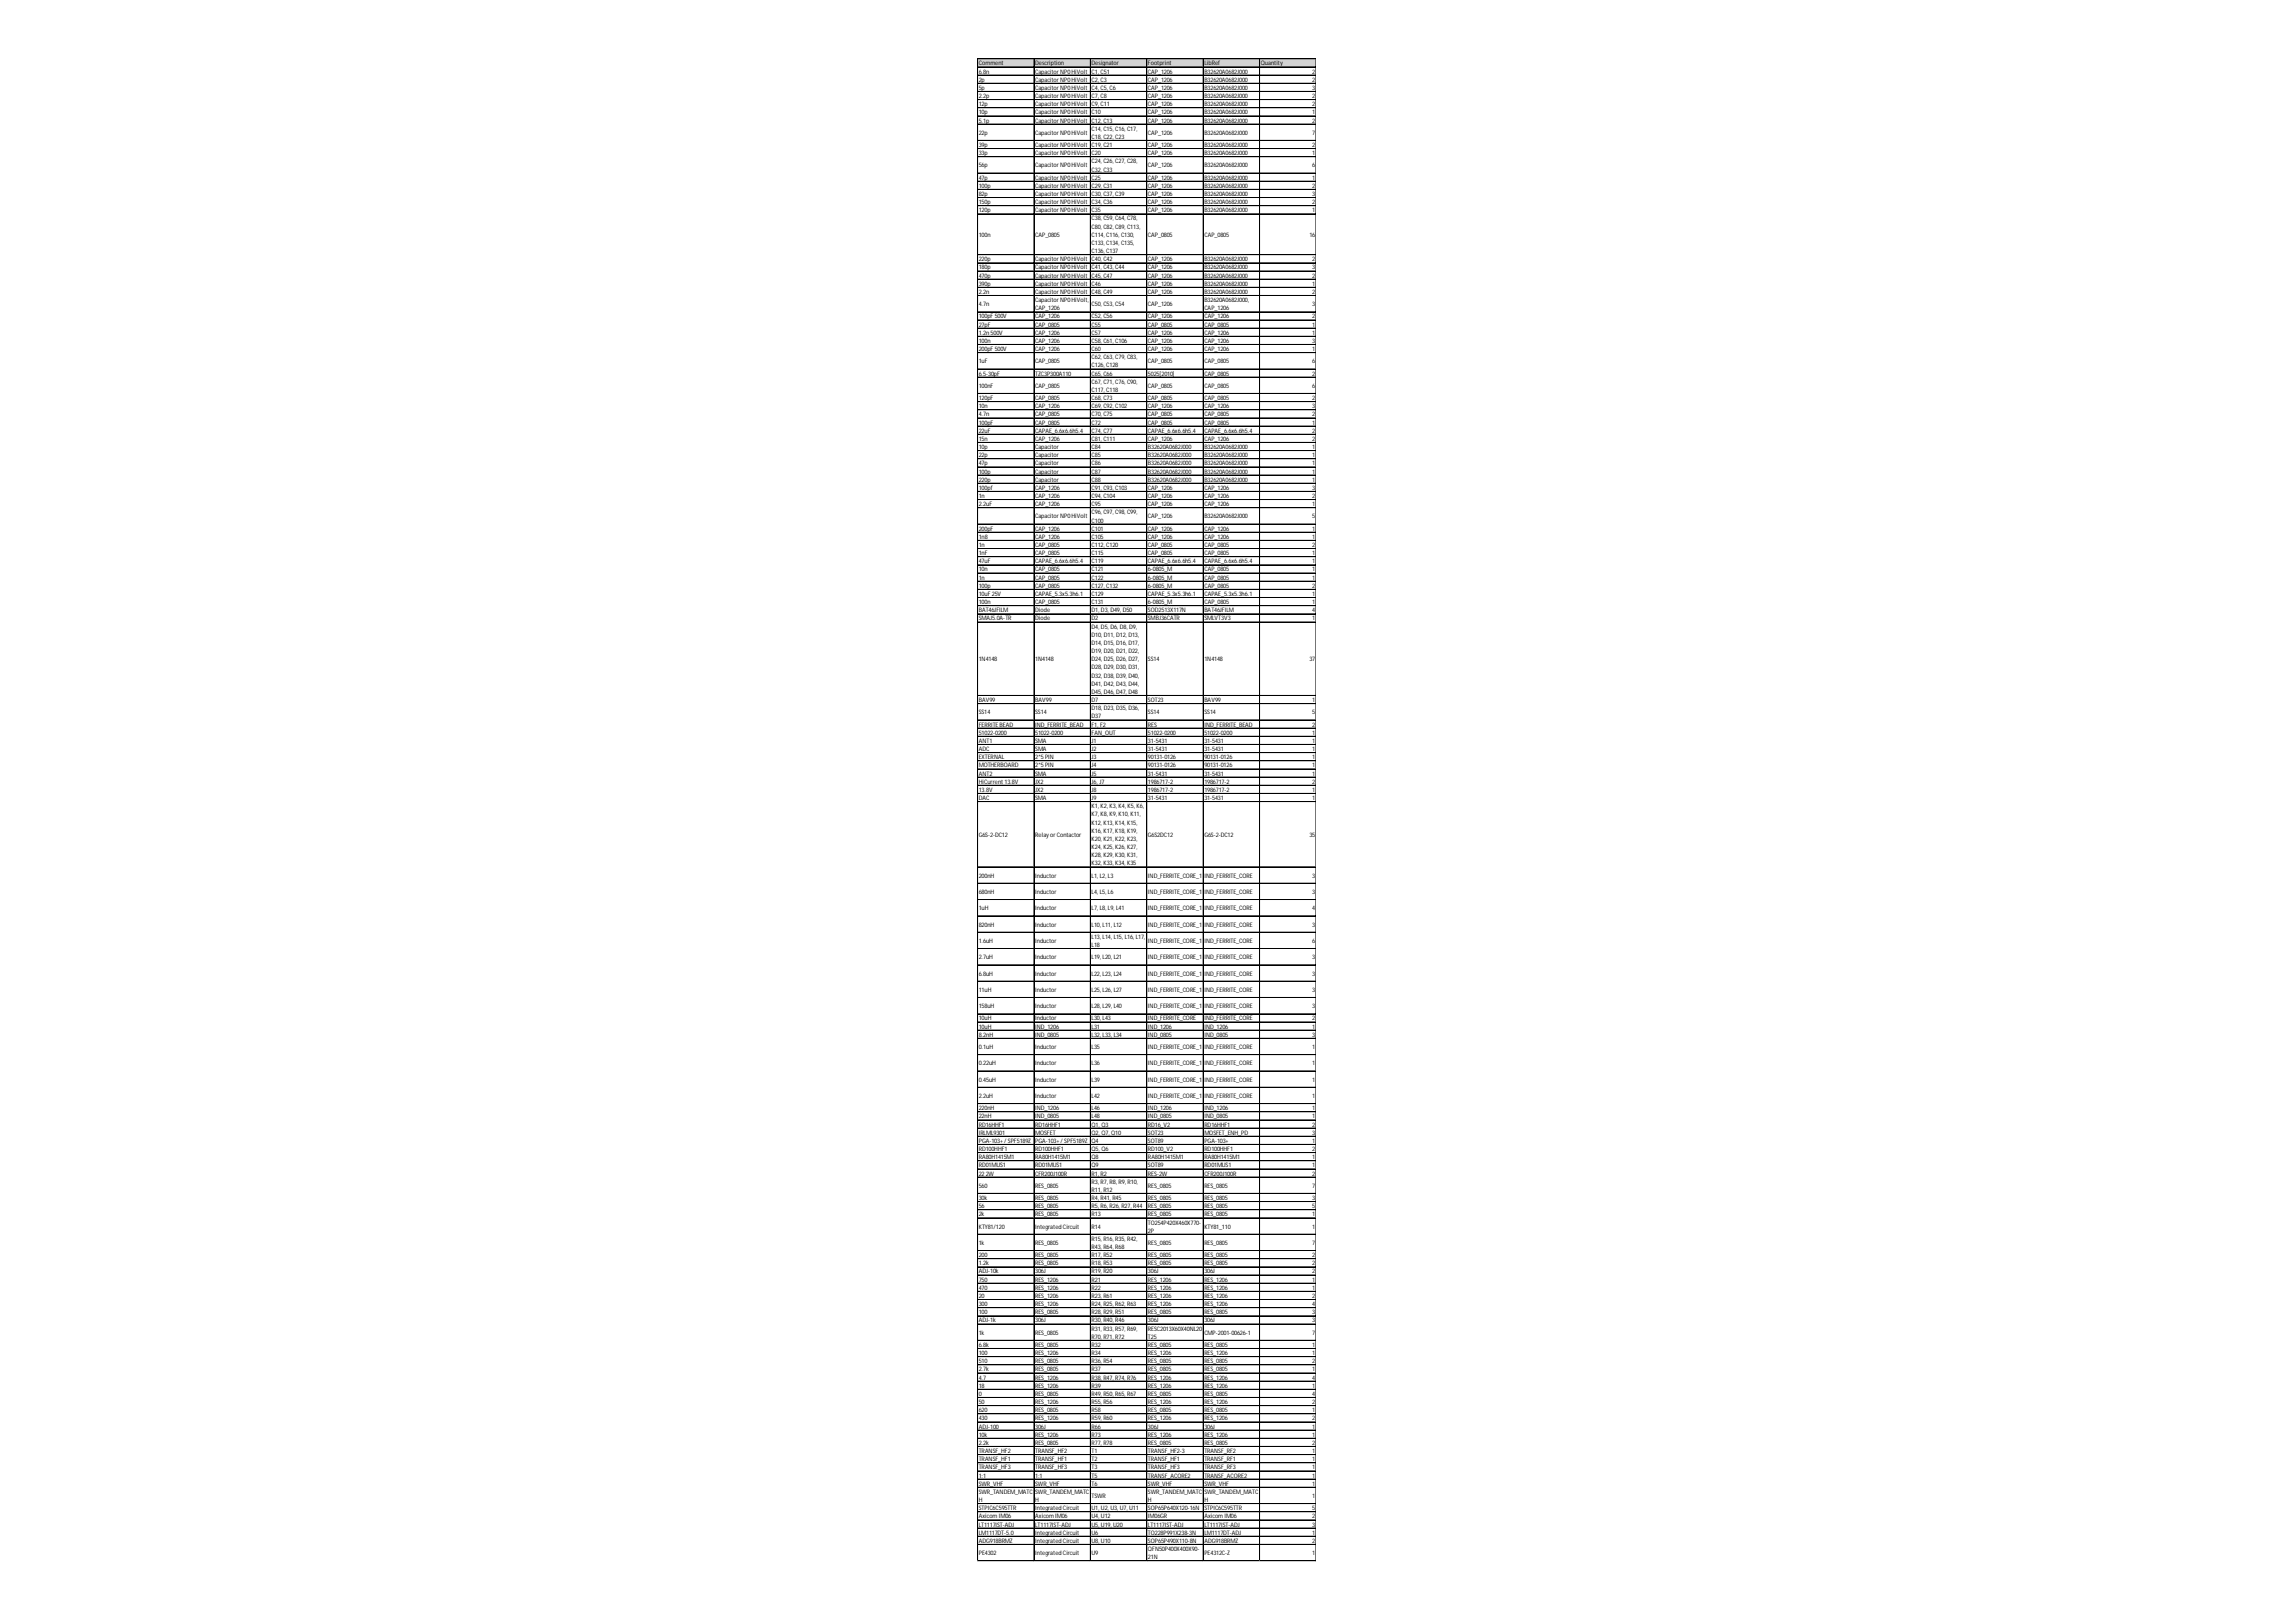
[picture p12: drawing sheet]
<svg xmlns="http://www.w3.org/2000/svg" width="297mm" height="210mm" viewBox="0 0 297 210" stroke-linecap="round" stroke-linejoin="round" font-family="sans-serif">
<defs><g id="words">
<g font-size=".8">
<text x="126.6" y="8.5">Comment</text>
<text x="126.6" y="9.5">6.8n</text>
<text x="126.6" y="10.6">2p</text>
<text x="126.6" y="11.6">5p</text>
<text x="133.9" y="8.5">Description</text>
<text x="133.9" y="9.5">CapacitorNP0HiVolt</text>
<text x="133.9" y="10.6">CapacitorNP0HiVolt</text>
<text x="133.9" y="11.6">CapacitorNP0HiVolt</text>
<text x="141.2" y="8.5">Designator</text>
<text x="141.2" y="9.5">C1, C51</text>
<text x="141.2" y="10.6">C2, C3</text>
<text x="141.2" y="11.6">C4, C5, C6</text>
<text x="148.5" y="8.5">Footprint</text>
<text x="148.5" y="9.5">CAP_1206</text>
<text x="148.5" y="10.6">CAP_1206</text>
<text x="148.5" y="11.6">CAP_1206</text>
<text x="155.8" y="8.5">LibRef</text>
<text x="155.8" y="9.5">B32620A0682J000</text>
<text x="155.8" y="10.6">B32620A0682J000</text>
<text x="155.8" y="11.6">B32620A0682J000</text>
<text x="163.1" y="8.5">Quantity</text>
<text x="169.8" y="9.5">2</text>
<text x="169.8" y="10.6">2</text>
<text x="169.8" y="11.6">3</text>
<text x="126.6" y="12.7">2.2p</text>
<text x="126.6" y="13.7">12p</text>
<text x="126.6" y="14.8">10p</text>
<text x="126.6" y="15.9">5.1p</text>
<text x="126.6" y="17.4">22p</text>
<text x="133.9" y="12.7">CapacitorNP0HiVolt</text>
<text x="133.9" y="13.7">CapacitorNP0HiVolt</text>
<text x="133.9" y="14.8">CapacitorNP0HiVolt</text>
<text x="133.9" y="15.9">CapacitorNP0HiVolt</text>
<text x="133.9" y="17.4">CapacitorNP0HiVolt</text>
<text x="141.2" y="12.7">C7, C8</text>
<text x="141.2" y="13.7">C9, C11</text>
<text x="141.2" y="14.8">C10</text>
<text x="141.2" y="15.9">C12, C13</text>
<text x="141.2" y="16.9">C14, C15, C16, C17,</text>
<text x="141.2" y="18">C18, C22, C23</text>
<text x="148.5" y="12.7">CAP_1206</text>
<text x="148.5" y="13.7">CAP_1206</text>
<text x="148.5" y="14.8">CAP_1206</text>
<text x="148.5" y="15.9">CAP_1206</text>
<text x="148.5" y="17.4">CAP_1206</text>
<text x="155.8" y="12.7">B32620A0682J000</text>
<text x="155.8" y="13.7">B32620A0682J000</text>
<text x="155.8" y="14.8">B32620A0682J000</text>
<text x="155.8" y="15.9">B32620A0682J000</text>
<text x="155.8" y="17.4">B32620A0682J000</text>
<text x="169.8" y="12.7">2</text>
<text x="169.8" y="13.7">2</text>
<text x="169.8" y="14.8">1</text>
<text x="169.8" y="15.9">2</text>
<text x="169.8" y="17.4">7</text>
<text x="126.6" y="19">39p</text>
<text x="126.6" y="20.1">33p</text>
<text x="126.6" y="21.7">56p</text>
<text x="126.6" y="23.3">47p</text>
<text x="133.9" y="19">CapacitorNP0HiVolt</text>
<text x="133.9" y="20.1">CapacitorNP0HiVolt</text>
<text x="133.9" y="21.7">CapacitorNP0HiVolt</text>
<text x="133.9" y="23.3">CapacitorNP0HiVolt</text>
<text x="141.2" y="19">C19, C21</text>
<text x="141.2" y="20.1">C20</text>
<text x="141.2" y="21.1">C24, C26, C27, C28,</text>
<text x="141.2" y="22.2">C32, C33</text>
<text x="141.2" y="23.3">C25</text>
<text x="148.5" y="19">CAP_1206</text>
<text x="148.5" y="20.1">CAP_1206</text>
<text x="148.5" y="21.7">CAP_1206</text>
<text x="148.5" y="23.3">CAP_1206</text>
<text x="155.8" y="19">B32620A0682J000</text>
<text x="155.8" y="20.1">B32620A0682J000</text>
<text x="155.8" y="21.7">B32620A0682J000</text>
<text x="155.8" y="23.3">B32620A0682J000</text>
<text x="169.8" y="19">2</text>
<text x="169.8" y="20.1">1</text>
<text x="169.8" y="21.7">6</text>
<text x="169.8" y="23.3">1</text>
<text x="126.6" y="24.3">100p</text>
<text x="126.6" y="25.4">82p</text>
<text x="126.6" y="26.4">150p</text>
<text x="126.6" y="27.5">120p</text>
<text x="133.9" y="24.3">CapacitorNP0HiVolt</text>
<text x="133.9" y="25.4">CapacitorNP0HiVolt</text>
<text x="133.9" y="26.4">CapacitorNP0HiVolt</text>
<text x="133.9" y="27.5">CapacitorNP0HiVolt</text>
<text x="141.2" y="24.3">C29, C31</text>
<text x="141.2" y="25.4">C30, C37, C39</text>
<text x="141.2" y="26.4">C34, C36</text>
<text x="141.2" y="27.5">C35</text>
<text x="141.2" y="28.5">C38, C59, C64, C78,</text>
<text x="141.2" y="29.6">C80, C82, C89, C113,</text>
<text x="148.5" y="24.3">CAP_1206</text>
<text x="148.5" y="25.4">CAP_1206</text>
<text x="148.5" y="26.4">CAP_1206</text>
<text x="148.5" y="27.5">CAP_1206</text>
<text x="155.8" y="24.3">B32620A0682J000</text>
<text x="155.8" y="25.4">B32620A0682J000</text>
<text x="155.8" y="26.4">B32620A0682J000</text>
<text x="155.8" y="27.5">B32620A0682J000</text>
<text x="169.8" y="24.3">2</text>
<text x="169.8" y="25.4">3</text>
<text x="169.8" y="26.4">2</text>
<text x="169.8" y="27.5">1</text>
<text x="126.6" y="30.6">100n</text>
<text x="126.6" y="33.8">220p</text>
<text x="126.6" y="34.9">180p</text>
<text x="126.6" y="35.9">470p</text>
<text x="133.9" y="30.6">CAP_0805</text>
<text x="133.9" y="33.8">CapacitorNP0HiVolt</text>
<text x="133.9" y="34.9">CapacitorNP0HiVolt</text>
<text x="133.9" y="35.9">CapacitorNP0HiVolt</text>
<text x="141.2" y="30.6">C114, C116, C130,</text>
<text x="141.2" y="31.7">C133, C134, C135,</text>
<text x="141.2" y="32.8">C136, C137</text>
<text x="141.2" y="33.8">C40, C42</text>
<text x="141.2" y="34.9">C41, C43, C44</text>
<text x="141.2" y="35.9">C45, C47</text>
<text x="148.5" y="30.6">CAP_0805</text>
<text x="148.5" y="33.8">CAP_1206</text>
<text x="148.5" y="34.9">CAP_1206</text>
<text x="148.5" y="35.9">CAP_1206</text>
<text x="155.8" y="30.6">CAP_0805</text>
<text x="155.8" y="33.8">B32620A0682J000</text>
<text x="155.8" y="34.9">B32620A0682J000</text>
<text x="155.8" y="35.9">B32620A0682J000</text>
<text x="169.4" y="30.6">16</text>
<text x="169.8" y="33.8">2</text>
<text x="169.8" y="34.9">3</text>
<text x="169.8" y="35.9">2</text>
<text x="126.6" y="37">390p</text>
<text x="126.6" y="38">2.2n</text>
<text x="126.6" y="39.6">4.7n</text>
<text x="126.6" y="41.2">100pF 500V</text>
<text x="133.9" y="37">CapacitorNP0HiVolt</text>
<text x="133.9" y="38">CapacitorNP0HiVolt</text>
<text x="133.9" y="39.1">CapacitorNP0HiVolt,</text>
<text x="133.9" y="40.2">CAP_1206</text>
<text x="133.9" y="41.2">CAP_1206</text>
<text x="141.2" y="37">C46</text>
<text x="141.2" y="38">C48, C49</text>
<text x="141.2" y="39.6">C50, C53, C54</text>
<text x="141.2" y="41.2">C52, C56</text>
<text x="148.5" y="37">CAP_1206</text>
<text x="148.5" y="38">CAP_1206</text>
<text x="148.5" y="39.6">CAP_1206</text>
<text x="148.5" y="41.2">CAP_1206</text>
<text x="155.8" y="37">B32620A0682J000</text>
<text x="155.8" y="38">B32620A0682J000</text>
<text x="155.8" y="39.1">B32620A0682J000,</text>
<text x="155.8" y="40.2">CAP_1206</text>
<text x="155.8" y="41.2">CAP_1206</text>
<text x="169.8" y="37">1</text>
<text x="169.8" y="38">2</text>
<text x="169.8" y="39.6">3</text>
<text x="169.8" y="41.2">2</text>
<text x="126.6" y="42.3">27pF</text>
<text x="126.6" y="43.3">1.2n 500V</text>
<text x="126.6" y="44.4">100n</text>
<text x="126.6" y="45.4">200pF 500V</text>
<text x="126.6" y="47">1uF</text>
<text x="133.9" y="42.3">CAP_0805</text>
<text x="133.9" y="43.3">CAP_1206</text>
<text x="133.9" y="44.4">CAP_1206</text>
<text x="133.9" y="45.4">CAP_1206</text>
<text x="133.9" y="47">CAP_0805</text>
<text x="141.2" y="42.3">C55</text>
<text x="141.2" y="43.3">C57</text>
<text x="141.2" y="44.4">C58, C61, C106</text>
<text x="141.2" y="45.4">C60</text>
<text x="141.2" y="46.5">C62, C63, C79, C83,</text>
<text x="141.2" y="47.5">C126, C128</text>
<text x="148.5" y="42.3">CAP_0805</text>
<text x="148.5" y="43.3">CAP_1206</text>
<text x="148.5" y="44.4">CAP_1206</text>
<text x="148.5" y="45.4">CAP_1206</text>
<text x="148.5" y="47">CAP_0805</text>
<text x="155.8" y="42.3">CAP_0805</text>
<text x="155.8" y="43.3">CAP_1206</text>
<text x="155.8" y="44.4">CAP_1206</text>
<text x="155.8" y="45.4">CAP_1206</text>
<text x="155.8" y="47">CAP_0805</text>
<text x="169.8" y="42.3">1</text>
<text x="169.8" y="43.3">1</text>
<text x="169.8" y="44.4">3</text>
<text x="169.8" y="45.4">1</text>
<text x="169.8" y="47">6</text>
<text x="126.6" y="48.6">6.5-30pF</text>
<text x="126.6" y="50.2">100nF</text>
<text x="126.6" y="51.8">120pF</text>
<text x="126.6" y="52.8">10n</text>
<text x="126.6" y="53.9">4.7n</text>
<text x="133.9" y="48.6">TZC3P300A110</text>
<text x="133.9" y="50.2">CAP_0805</text>
<text x="133.9" y="51.8">CAP_0805</text>
<text x="133.9" y="52.8">CAP_1206</text>
<text x="133.9" y="53.9">CAP_0805</text>
<text x="141.2" y="48.6">C65, C66</text>
<text x="141.2" y="49.7">C67, C71, C76, C90,</text>
<text x="141.2" y="50.7">C117, C118</text>
<text x="141.2" y="51.8">C68, C73</text>
<text x="141.2" y="52.8">C69, C92, C102</text>
<text x="141.2" y="53.9">C70, C75</text>
<text x="148.5" y="48.6">5025[2010]</text>
<text x="148.5" y="50.2">CAP_0805</text>
<text x="148.5" y="51.8">CAP_0805</text>
<text x="148.5" y="52.8">CAP_1206</text>
<text x="148.5" y="53.9">CAP_0805</text>
<text x="155.8" y="48.6">CAP_0805</text>
<text x="155.8" y="50.2">CAP_0805</text>
<text x="155.8" y="51.8">CAP_0805</text>
<text x="155.8" y="52.8">CAP_1206</text>
<text x="155.8" y="53.9">CAP_0805</text>
<text x="169.8" y="48.6">2</text>
<text x="169.8" y="50.2">6</text>
<text x="169.8" y="51.8">2</text>
<text x="169.8" y="52.8">3</text>
<text x="169.8" y="53.9">2</text>
<text x="126.6" y="54.9">100pF</text>
<text x="126.6" y="56">22uF</text>
<text x="126.6" y="57.1">15n</text>
<text x="126.6" y="58.1">10p</text>
<text x="126.6" y="59.2">22p</text>
<text x="133.9" y="54.9">CAP_0805</text>
<text x="133.9" y="56">CAPAE_6.6x6.6h5.4</text>
<text x="133.9" y="57.1">CAP_1206</text>
<text x="133.9" y="58.1">Capacitor</text>
<text x="133.9" y="59.2">Capacitor</text>
<text x="141.2" y="54.9">C72</text>
<text x="141.2" y="56">C74, C77</text>
<text x="141.2" y="57.1">C81, C111</text>
<text x="141.2" y="58.1">C84</text>
<text x="141.2" y="59.2">C85</text>
<text x="148.5" y="54.9">CAP_0805</text>
<text x="148.5" y="56">CAPAE_6.6x6.6h5.4</text>
<text x="148.5" y="57.1">CAP_1206</text>
<text x="148.5" y="58.1">B32620A0682J000</text>
<text x="148.5" y="59.2">B32620A0682J000</text>
<text x="155.8" y="54.9">CAP_0805</text>
<text x="155.8" y="56">CAPAE_6.6x6.6h5.4</text>
<text x="155.8" y="57.1">CAP_1206</text>
<text x="155.8" y="58.1">B32620A0682J000</text>
<text x="155.8" y="59.2">B32620A0682J000</text>
<text x="169.8" y="54.9">1</text>
<text x="169.8" y="56">2</text>
<text x="169.8" y="57.1">2</text>
<text x="169.8" y="58.1">1</text>
<text x="169.8" y="59.2">1</text>
<text x="126.6" y="60.2">47p</text>
<text x="126.6" y="61.3">100p</text>
<text x="126.6" y="62.3">220p</text>
<text x="126.6" y="63.4">100pf</text>
<text x="126.6" y="64.4">1n</text>
<text x="126.6" y="65.5">2.2uF</text>
<text x="133.9" y="60.2">Capacitor</text>
<text x="133.9" y="61.3">Capacitor</text>
<text x="133.9" y="62.3">Capacitor</text>
<text x="133.9" y="63.4">CAP_1206</text>
<text x="133.9" y="64.4">CAP_1206</text>
<text x="133.9" y="65.5">CAP_1206</text>
<text x="141.2" y="60.2">C86</text>
<text x="141.2" y="61.3">C87</text>
<text x="141.2" y="62.3">C88</text>
<text x="141.2" y="63.4">C91, C93, C103</text>
<text x="141.2" y="64.4">C94, C104</text>
<text x="141.2" y="65.5">C95</text>
<text x="148.5" y="60.2">B32620A0682J000</text>
<text x="148.5" y="61.3">B32620A0682J000</text>
<text x="148.5" y="62.3">B32620A0682J000</text>
<text x="148.5" y="63.4">CAP_1206</text>
<text x="148.5" y="64.4">CAP_1206</text>
<text x="148.5" y="65.5">CAP_1206</text>
<text x="155.8" y="60.2">B32620A0682J000</text>
<text x="155.8" y="61.3">B32620A0682J000</text>
<text x="155.8" y="62.3">B32620A0682J000</text>
<text x="155.8" y="63.4">CAP_1206</text>
<text x="155.8" y="64.4">CAP_1206</text>
<text x="155.8" y="65.5">CAP_1206</text>
<text x="169.8" y="60.2">1</text>
<text x="169.8" y="61.3">1</text>
<text x="169.8" y="62.3">1</text>
<text x="169.8" y="63.4">3</text>
<text x="169.8" y="64.4">2</text>
<text x="169.8" y="65.5">1</text>
<text x="126.6" y="68.7">200pF</text>
<text x="126.6" y="69.7">1n8</text>
<text x="126.6" y="70.8">1n</text>
<text x="126.6" y="71.8">1nF</text>
<text x="133.9" y="67.1">CapacitorNP0HiVolt</text>
<text x="133.9" y="68.7">CAP_1206</text>
<text x="133.9" y="69.7">CAP_1206</text>
<text x="133.9" y="70.8">CAP_0805</text>
<text x="133.9" y="71.8">CAP_0805</text>
<text x="141.2" y="66.6">C96, C97, C98, C99,</text>
<text x="141.2" y="67.6">C100</text>
<text x="141.2" y="68.7">C101</text>
<text x="141.2" y="69.7">C105</text>
<text x="141.2" y="70.8">C112, C120</text>
<text x="141.2" y="71.8">C115</text>
<text x="148.5" y="67.1">CAP_1206</text>
<text x="148.5" y="68.7">CAP_1206</text>
<text x="148.5" y="69.7">CAP_1206</text>
<text x="148.5" y="70.8">CAP_0805</text>
<text x="148.5" y="71.8">CAP_0805</text>
<text x="155.8" y="67.1">B32620A0682J000</text>
<text x="155.8" y="68.7">CAP_1206</text>
<text x="155.8" y="69.7">CAP_1206</text>
<text x="155.8" y="70.8">CAP_0805</text>
<text x="155.8" y="71.8">CAP_0805</text>
<text x="169.8" y="67.1">5</text>
<text x="169.8" y="68.7">1</text>
<text x="169.8" y="69.7">1</text>
<text x="169.8" y="70.8">2</text>
<text x="169.8" y="71.8">1</text>
<text x="126.6" y="72.9">47uF</text>
<text x="126.6" y="74">10n</text>
<text x="126.6" y="75">1n</text>
<text x="126.6" y="76.1">100p</text>
<text x="126.6" y="77.1">10uF 25V</text>
<text x="133.9" y="72.9">CAPAE_6.6x6.6h5.4</text>
<text x="133.9" y="74">CAP_0805</text>
<text x="133.9" y="75">CAP_0805</text>
<text x="133.9" y="76.1">CAP_0805</text>
<text x="133.9" y="77.1">CAPAE_5.3x5.3h6.1</text>
<text x="141.2" y="72.9">C119</text>
<text x="141.2" y="74">C121</text>
<text x="141.2" y="75">C122</text>
<text x="141.2" y="76.1">C127, C132</text>
<text x="141.2" y="77.1">C129</text>
<text x="148.5" y="72.9">CAPAE_6.6x6.6h5.4</text>
<text x="148.5" y="74">6-0805_M</text>
<text x="148.5" y="75">6-0805_M</text>
<text x="148.5" y="76.1">6-0805_M</text>
<text x="148.5" y="77.1">CAPAE_5.3x5.3h6.1</text>
<text x="155.8" y="72.9">CAPAE_6.6x6.6h5.4</text>
<text x="155.8" y="74">CAP_0805</text>
<text x="155.8" y="75">CAP_0805</text>
<text x="155.8" y="76.1">CAP_0805</text>
<text x="155.8" y="77.1">CAPAE_5.3x5.3h6.1</text>
<text x="169.8" y="72.9">1</text>
<text x="169.8" y="74">1</text>
<text x="169.8" y="75">1</text>
<text x="169.8" y="76.1">2</text>
<text x="169.8" y="77.1">1</text>
<text x="126.6" y="78.2">100n</text>
<text x="126.6" y="79.2">BAT46JFILM</text>
<text x="126.6" y="80.3">SMAJ5.0A-TR</text>
<text x="133.9" y="78.2">CAP_0805</text>
<text x="133.9" y="79.2">Diode</text>
<text x="133.9" y="80.3">Diode</text>
<text x="141.2" y="78.2">C131</text>
<text x="141.2" y="79.2">D1, D3, D49, D50</text>
<text x="141.2" y="80.3">D2</text>
<text x="141.2" y="81.4">D4, D5, D6, D8, D9,</text>
<text x="141.2" y="82.4">D10, D11, D12, D13,</text>
<text x="141.2" y="83.5">D14, D15, D16, D17,</text>
<text x="148.5" y="78.2">6-0805_M</text>
<text x="148.5" y="79.2">SOD2513X117N</text>
<text x="148.5" y="80.3">SMBJ36CATR</text>
<text x="155.8" y="78.2">CAP_0805</text>
<text x="155.8" y="79.2">BAT46JFILM</text>
<text x="155.8" y="80.3">SMLVT3V3</text>
<text x="169.8" y="78.2">1</text>
<text x="169.8" y="79.2">4</text>
<text x="169.8" y="80.3">1</text>
<text x="126.6" y="85.6">1N4148</text>
<text x="133.9" y="85.6">1N4148</text>
<text x="141.2" y="84.5">D19, D20, D21, D22,</text>
<text x="141.2" y="85.6">D24, D25, D26, D27,</text>
<text x="141.2" y="86.6">D28, D29, D30, D31,</text>
<text x="141.2" y="87.7">D32, D38, D39, D40,</text>
<text x="141.2" y="88.7">D41, D42, D43, D44,</text>
<text x="141.2" y="89.8">D45, D46, D47, D48</text>
<text x="148.5" y="85.6">SS14</text>
<text x="155.8" y="85.6">1N4148</text>
<text x="169.4" y="85.6">37</text>
<text x="126.6" y="90.9">BAV99</text>
<text x="126.6" y="92.4">SS14</text>
<text x="126.6" y="94">FERRITEBEAD</text>
<text x="126.6" y="95.1">51022-0200</text>
<text x="133.9" y="90.9">BAV99</text>
<text x="133.9" y="92.4">SS14</text>
<text x="133.9" y="94">IND_FERRITE_BEAD</text>
<text x="133.9" y="95.1">51022-0200</text>
<text x="141.2" y="90.9">D7</text>
<text x="141.2" y="91.9">D18, D23, D35, D36,</text>
<text x="141.2" y="93">D37</text>
<text x="141.2" y="94">F1, F2</text>
<text x="141.2" y="95.1">FAN_OUT</text>
<text x="148.5" y="90.9">SOT23</text>
<text x="148.5" y="92.4">SS14</text>
<text x="148.5" y="94">RES</text>
<text x="148.5" y="95.1">51022-0200</text>
<text x="155.8" y="90.9">BAV99</text>
<text x="155.8" y="92.4">SS14</text>
<text x="155.8" y="94">IND_FERRITE_BEAD</text>
<text x="155.8" y="95.1">51022-0200</text>
<text x="169.8" y="90.9">1</text>
<text x="169.8" y="92.4">5</text>
<text x="169.8" y="94">2</text>
<text x="169.8" y="95.1">1</text>
<text x="126.6" y="96.1">ANT1</text>
<text x="126.6" y="97.2">ADC</text>
<text x="126.6" y="98.3">EXTERNAL</text>
<text x="126.6" y="99.3">MOTHERBOARD</text>
<text x="126.6" y="100.4">ANT2</text>
<text x="126.6" y="101.4">HiCurrent13.8V</text>
<text x="133.9" y="96.1">SMA</text>
<text x="133.9" y="97.2">SMA</text>
<text x="133.9" y="98.3">2*5PIN</text>
<text x="133.9" y="99.3">2*5PIN</text>
<text x="133.9" y="100.4">SMA</text>
<text x="133.9" y="101.4">JX2</text>
<text x="141.2" y="96.1">J1</text>
<text x="141.2" y="97.2">J2</text>
<text x="141.2" y="98.3">J3</text>
<text x="141.2" y="99.3">J4</text>
<text x="141.2" y="100.4">J5</text>
<text x="141.2" y="101.4">J6, J7</text>
<text x="148.5" y="96.1">31-5431</text>
<text x="148.5" y="97.2">31-5431</text>
<text x="148.5" y="98.3">90131-0126</text>
<text x="148.5" y="99.3">90131-0126</text>
<text x="148.5" y="100.4">31-5431</text>
<text x="148.5" y="101.4">1986717-2</text>
<text x="155.8" y="96.1">31-5431</text>
<text x="155.8" y="97.2">31-5431</text>
<text x="155.8" y="98.3">90131-0126</text>
<text x="155.8" y="99.3">90131-0126</text>
<text x="155.8" y="100.4">31-5431</text>
<text x="155.8" y="101.4">1986717-2</text>
<text x="169.8" y="96.1">1</text>
<text x="169.8" y="97.2">1</text>
<text x="169.8" y="98.3">1</text>
<text x="169.8" y="99.3">1</text>
<text x="169.8" y="100.4">1</text>
<text x="169.8" y="101.4">2</text>
<text x="126.6" y="102.5">13.8V</text>
<text x="126.6" y="103.5">DAC</text>
<text x="133.9" y="102.5">JX2</text>
<text x="133.9" y="103.5">SMA</text>
<text x="141.2" y="102.5">J8</text>
<text x="141.2" y="103.5">J9</text>
<text x="141.2" y="104.6">K1, K2, K3, K4, K5, K6,</text>
<text x="141.2" y="105.6">K7, K8, K9, K10, K11,</text>
<text x="141.2" y="106.7">K12, K13, K14, K15,</text>
<text x="141.2" y="107.8">K16, K17, K18, K19,</text>
<text x="148.5" y="102.5">1986717-2</text>
<text x="148.5" y="103.5">31-5431</text>
<text x="155.8" y="102.5">1986717-2</text>
<text x="155.8" y="103.5">31-5431</text>
<text x="169.8" y="102.5">1</text>
<text x="169.8" y="103.5">1</text>
<text x="126.6" y="108.3">G6S-2-DC12</text>
<text x="126.6" y="113.6">200nH</text>
<text x="133.9" y="108.3">RelayorContactor</text>
<text x="133.9" y="113.6">Inductor</text>
<text x="141.2" y="108.8">K20, K21, K22, K23,</text>
<text x="141.2" y="109.9">K24, K25, K26, K27,</text>
<text x="141.2" y="110.9">K28, K29, K30, K31,</text>
<text x="141.2" y="112">K32, K33, K34, K35</text>
<text x="141.2" y="113.6">L1, L2, L3</text>
<text x="148.5" y="108.3">G6S2DC12</text>
<text x="148.5" y="113.6">IND_FERRITE_CORE_1</text>
<text x="155.8" y="108.3">G6S-2-DC12</text>
<text x="155.8" y="113.6">IND_FERRITE_CORE</text>
<text x="169.4" y="108.3">35</text>
<text x="169.8" y="113.6">3</text>
<text x="126.6" y="115.7">680nH</text>
<text x="126.6" y="117.8">1uH</text>
<text x="126.6" y="119.9">820nH</text>
<text x="133.9" y="115.7">Inductor</text>
<text x="133.9" y="117.8">Inductor</text>
<text x="133.9" y="119.9">Inductor</text>
<text x="141.2" y="115.7">L4, L5, L6</text>
<text x="141.2" y="117.8">L7, L8, L9, L41</text>
<text x="141.2" y="119.9">L10, L11, L12</text>
<text x="148.5" y="115.7">IND_FERRITE_CORE_1</text>
<text x="148.5" y="117.8">IND_FERRITE_CORE_1</text>
<text x="148.5" y="119.9">IND_FERRITE_CORE_1</text>
<text x="155.8" y="115.7">IND_FERRITE_CORE</text>
<text x="155.8" y="117.8">IND_FERRITE_CORE</text>
<text x="155.8" y="119.9">IND_FERRITE_CORE</text>
<text x="169.8" y="115.7">3</text>
<text x="169.8" y="117.8">4</text>
<text x="169.8" y="119.9">3</text>
<text x="126.6" y="122">1.6uH</text>
<text x="126.6" y="124.1">2.7uH</text>
<text x="133.9" y="122">Inductor</text>
<text x="133.9" y="124.1">Inductor</text>
<text x="141.2" y="121.5">L13, L14, L15, L16, L17,</text>
<text x="141.2" y="122.5">L18</text>
<text x="141.2" y="124.1">L19, L20, L21</text>
<text x="148.5" y="122">IND_FERRITE_CORE_1</text>
<text x="148.5" y="124.1">IND_FERRITE_CORE_1</text>
<text x="155.8" y="122">IND_FERRITE_CORE</text>
<text x="155.8" y="124.1">IND_FERRITE_CORE</text>
<text x="169.8" y="122">6</text>
<text x="169.8" y="124.1">3</text>
<text x="126.6" y="126.2">6.8uH</text>
<text x="126.6" y="128.4">11uH</text>
<text x="126.6" y="130.5">158uH</text>
<text x="133.9" y="126.2">Inductor</text>
<text x="133.9" y="128.4">Inductor</text>
<text x="133.9" y="130.5">Inductor</text>
<text x="141.2" y="126.2">L22, L23, L24</text>
<text x="141.2" y="128.4">L25, L26, L27</text>
<text x="141.2" y="130.5">L28, L29, L40</text>
<text x="148.5" y="126.2">IND_FERRITE_CORE_1</text>
<text x="148.5" y="128.4">IND_FERRITE_CORE_1</text>
<text x="148.5" y="130.5">IND_FERRITE_CORE_1</text>
<text x="155.8" y="126.2">IND_FERRITE_CORE</text>
<text x="155.8" y="128.4">IND_FERRITE_CORE</text>
<text x="155.8" y="130.5">IND_FERRITE_CORE</text>
<text x="169.8" y="126.2">3</text>
<text x="169.8" y="128.4">3</text>
<text x="169.8" y="130.5">3</text>
<text x="126.6" y="132.1">10uH</text>
<text x="126.6" y="133.1">10uH</text>
<text x="126.6" y="134.2">8.2nH</text>
<text x="126.6" y="135.8">0.1uH</text>
<text x="126.6" y="137.9">0.22uH</text>
<text x="133.9" y="132.1">Inductor</text>
<text x="133.9" y="133.1">IND_1206</text>
<text x="133.9" y="134.2">IND_0805</text>
<text x="133.9" y="135.8">Inductor</text>
<text x="133.9" y="137.9">Inductor</text>
<text x="141.2" y="132.1">L30, L43</text>
<text x="141.2" y="133.1">L31</text>
<text x="141.2" y="134.2">L32, L33, L34</text>
<text x="141.2" y="135.8">L35</text>
<text x="141.2" y="137.9">L36</text>
<text x="148.5" y="132.1">IND_FERRITE_CORE</text>
<text x="148.5" y="133.1">IND_1206</text>
<text x="148.5" y="134.2">IND_0805</text>
<text x="148.5" y="135.8">IND_FERRITE_CORE_1</text>
<text x="148.5" y="137.9">IND_FERRITE_CORE_1</text>
<text x="155.8" y="132.1">IND_FERRITE_CORE</text>
<text x="155.8" y="133.1">IND_1206</text>
<text x="155.8" y="134.2">IND_0805</text>
<text x="155.8" y="135.8">IND_FERRITE_CORE</text>
<text x="155.8" y="137.9">IND_FERRITE_CORE</text>
<text x="169.8" y="132.1">2</text>
<text x="169.8" y="133.1">1</text>
<text x="169.8" y="134.2">3</text>
<text x="169.8" y="135.8">1</text>
<text x="169.8" y="137.9">1</text>
<text x="126.6" y="140">0.45uH</text>
<text x="126.6" y="142.1">2.2uH</text>
<text x="126.6" y="143.7">220nH</text>
<text x="133.9" y="140">Inductor</text>
<text x="133.9" y="142.1">Inductor</text>
<text x="133.9" y="143.7">IND_1206</text>
<text x="141.2" y="140">L39</text>
<text x="141.2" y="142.1">L42</text>
<text x="141.2" y="143.7">L46</text>
<text x="148.5" y="140">IND_FERRITE_CORE_1</text>
<text x="148.5" y="142.1">IND_FERRITE_CORE_1</text>
<text x="148.5" y="143.7">IND_1206</text>
<text x="155.8" y="140">IND_FERRITE_CORE</text>
<text x="155.8" y="142.1">IND_FERRITE_CORE</text>
<text x="155.8" y="143.7">IND_1206</text>
<text x="169.8" y="140">1</text>
<text x="169.8" y="142.1">1</text>
<text x="169.8" y="143.7">1</text>
<text x="126.6" y="144.7">22nH</text>
<text x="126.6" y="145.8">RD16HHF1</text>
<text x="126.6" y="146.8">IRLML9301</text>
<text x="126.6" y="147.9">PGA-103+/SPF5189Z</text>
<text x="126.6" y="149">RD100HHF1</text>
<text x="133.9" y="144.7">IND_0805</text>
<text x="133.9" y="145.8">RD16HHF1</text>
<text x="133.9" y="146.8">MOSFET</text>
<text x="133.9" y="147.9">PGA-103+/SPF5189Z</text>
<text x="133.9" y="149">RD100HHF1</text>
<text x="141.2" y="144.7">L48</text>
<text x="141.2" y="145.8">Q1, Q3</text>
<text x="141.2" y="146.8">Q2, Q7, Q10</text>
<text x="141.2" y="147.9">Q4</text>
<text x="141.2" y="149">Q5, Q6</text>
<text x="148.5" y="144.7">IND_0805</text>
<text x="148.5" y="145.8">RD16_V2</text>
<text x="148.5" y="146.8">SOT23</text>
<text x="148.5" y="147.9">SOT89</text>
<text x="148.5" y="149">RD100_V2</text>
<text x="155.8" y="144.7">IND_0805</text>
<text x="155.8" y="145.8">RD16HHF1</text>
<text x="155.8" y="146.8">MOSFET_ENH_PD</text>
<text x="155.8" y="147.9">PGA-103+</text>
<text x="155.8" y="149">RD100HHF1</text>
<text x="169.8" y="144.7">1</text>
<text x="169.8" y="145.8">2</text>
<text x="169.8" y="146.8">3</text>
<text x="169.8" y="147.9">1</text>
<text x="169.8" y="149">2</text>
<text x="126.6" y="150">RA80H1415M1</text>
<text x="126.6" y="151.1">RD01MUS1</text>
<text x="126.6" y="152.1">222W</text>
<text x="126.6" y="153.7">560</text>
<text x="126.6" y="155.3">30k</text>
<text x="133.9" y="150">RA80H1415M1</text>
<text x="133.9" y="151.1">RD01MUS1</text>
<text x="133.9" y="152.1">CFR200J100R</text>
<text x="133.9" y="153.7">RES_0805</text>
<text x="133.9" y="155.3">RES_0805</text>
<text x="141.2" y="150">Q8</text>
<text x="141.2" y="151.1">Q9</text>
<text x="141.2" y="152.1">R1, R2</text>
<text x="141.2" y="153.2">R3, R7, R8, R9, R10,</text>
<text x="141.2" y="154.2">R11, R12</text>
<text x="141.2" y="155.3">R4, R41, R45</text>
<text x="148.5" y="150">RA80H1415M1</text>
<text x="148.5" y="151.1">SOT89</text>
<text x="148.5" y="152.1">RES-2W</text>
<text x="148.5" y="153.7">RES_0805</text>
<text x="148.5" y="155.3">RES_0805</text>
<text x="155.8" y="150">RA80H1415M1</text>
<text x="155.8" y="151.1">RD01MUS1</text>
<text x="155.8" y="152.1">CFR200J100R</text>
<text x="155.8" y="153.7">RES_0805</text>
<text x="155.8" y="155.3">RES_0805</text>
<text x="169.8" y="150">1</text>
<text x="169.8" y="151.1">1</text>
<text x="169.8" y="152.1">2</text>
<text x="169.8" y="153.7">7</text>
<text x="169.8" y="155.3">3</text>
<text x="126.6" y="156.4">56</text>
<text x="126.6" y="157.4">2k</text>
<text x="126.6" y="159">KTY81/120</text>
<text x="126.6" y="161.1">1k</text>
<text x="133.9" y="156.4">RES_0805</text>
<text x="133.9" y="157.4">RES_0805</text>
<text x="133.9" y="159">Integrated Circuit</text>
<text x="133.9" y="161.1">RES_0805</text>
<text x="141.2" y="156.4">R5, R6, R26, R27, R44</text>
<text x="141.2" y="157.4">R13</text>
<text x="141.2" y="159">R14</text>
<text x="141.2" y="160.6">R15, R16, R35, R42,</text>
<text x="141.2" y="161.6">R43, R64, R68</text>
<text x="148.5" y="156.4">RES_0805</text>
<text x="148.5" y="157.4">RES_0805</text>
<text x="148.5" y="158.5">TO254P420X460X770-</text>
<text x="148.5" y="159.5">2P</text>
<text x="148.5" y="161.1">RES_0805</text>
<text x="155.8" y="156.4">RES_0805</text>
<text x="155.8" y="157.4">RES_0805</text>
<text x="155.8" y="159">KTY81_110</text>
<text x="155.8" y="161.1">RES_0805</text>
<text x="169.8" y="156.4">5</text>
<text x="169.8" y="157.4">1</text>
<text x="169.8" y="159">1</text>
<text x="169.8" y="161.1">7</text>
<text x="126.6" y="162.7">200</text>
<text x="126.6" y="163.7">1.2k</text>
<text x="126.6" y="164.8">ADJ-10k</text>
<text x="126.6" y="165.9">750</text>
<text x="126.6" y="166.9">470</text>
<text x="126.6" y="168">20</text>
<text x="133.9" y="162.7">RES_0805</text>
<text x="133.9" y="163.7">RES_0805</text>
<text x="133.9" y="164.8">306J</text>
<text x="133.9" y="165.9">RES_1206</text>
<text x="133.9" y="166.9">RES_1206</text>
<text x="133.9" y="168">RES_1206</text>
<text x="141.2" y="162.7">R17, R52</text>
<text x="141.2" y="163.7">R18, R53</text>
<text x="141.2" y="164.8">R19, R20</text>
<text x="141.2" y="165.9">R21</text>
<text x="141.2" y="166.9">R22</text>
<text x="141.2" y="168">R23, R61</text>
<text x="148.5" y="162.7">RES_0805</text>
<text x="148.5" y="163.7">RES_0805</text>
<text x="148.5" y="164.8">306J</text>
<text x="148.5" y="165.9">RES_1206</text>
<text x="148.5" y="166.9">RES_1206</text>
<text x="148.5" y="168">RES_1206</text>
<text x="155.8" y="162.7">RES_0805</text>
<text x="155.8" y="163.7">RES_0805</text>
<text x="155.8" y="164.8">306J</text>
<text x="155.8" y="165.9">RES_1206</text>
<text x="155.8" y="166.9">RES_1206</text>
<text x="155.8" y="168">RES_1206</text>
<text x="169.8" y="162.7">2</text>
<text x="169.8" y="163.7">2</text>
<text x="169.8" y="164.8">2</text>
<text x="169.8" y="165.9">1</text>
<text x="169.8" y="166.9">1</text>
<text x="169.8" y="168">2</text>
<text x="126.6" y="169">300</text>
<text x="126.6" y="170.1">100</text>
<text x="126.6" y="171.1">ADJ-1k</text>
<text x="126.6" y="172.7">1k</text>
<text x="133.9" y="169">RES_1206</text>
<text x="133.9" y="170.1">RES_0805</text>
<text x="133.9" y="171.1">306J</text>
<text x="133.9" y="172.7">RES_0805</text>
<text x="141.2" y="169">R24, R25, R62, R63</text>
<text x="141.2" y="170.1">R28, R29, R51</text>
<text x="141.2" y="171.1">R30, R40, R46</text>
<text x="141.2" y="172.2">R31, R33, R57, R69,</text>
<text x="141.2" y="173.3">R70, R71, R72</text>
<text x="148.5" y="169">RES_1206</text>
<text x="148.5" y="170.1">RES_0805</text>
<text x="148.5" y="171.1">306J</text>
<text x="148.5" y="172.2">RESC2013X60X40NL20</text>
<text x="148.5" y="173.3">T25</text>
<text x="155.8" y="169">RES_1206</text>
<text x="155.8" y="170.1">RES_0805</text>
<text x="155.8" y="171.1">306J</text>
<text x="155.8" y="172.7">CMP-2001-00626-1</text>
<text x="169.8" y="169">4</text>
<text x="169.8" y="170.1">3</text>
<text x="169.8" y="171.1">3</text>
<text x="169.8" y="172.7">7</text>
<text x="126.6" y="174.3">6.8k</text>
<text x="126.6" y="175.4">100</text>
<text x="126.6" y="176.4">510</text>
<text x="126.6" y="177.5">2.7k</text>
<text x="126.6" y="178.5">4.7</text>
<text x="126.6" y="179.6">18</text>
<text x="133.9" y="174.3">RES_0805</text>
<text x="133.9" y="175.4">RES_1206</text>
<text x="133.9" y="176.4">RES_0805</text>
<text x="133.9" y="177.5">RES_0805</text>
<text x="133.9" y="178.5">RES_1206</text>
<text x="133.9" y="179.6">RES_1206</text>
<text x="141.2" y="174.3">R32</text>
<text x="141.2" y="175.4">R34</text>
<text x="141.2" y="176.4">R36, R54</text>
<text x="141.2" y="177.5">R37</text>
<text x="141.2" y="178.5">R38, R47, R74, R76</text>
<text x="141.2" y="179.6">R39</text>
<text x="148.5" y="174.3">RES_0805</text>
<text x="148.5" y="175.4">RES_1206</text>
<text x="148.5" y="176.4">RES_0805</text>
<text x="148.5" y="177.5">RES_0805</text>
<text x="148.5" y="178.5">RES_1206</text>
<text x="148.5" y="179.6">RES_1206</text>
<text x="155.8" y="174.3">RES_0805</text>
<text x="155.8" y="175.4">RES_1206</text>
<text x="155.8" y="176.4">RES_0805</text>
<text x="155.8" y="177.5">RES_0805</text>
<text x="155.8" y="178.5">RES_1206</text>
<text x="155.8" y="179.6">RES_1206</text>
<text x="169.8" y="174.3">1</text>
<text x="169.8" y="175.4">1</text>
<text x="169.8" y="176.4">2</text>
<text x="169.8" y="177.5">1</text>
<text x="169.8" y="178.5">4</text>
<text x="169.8" y="179.6">1</text>
<text x="126.6" y="180.6">0</text>
<text x="126.6" y="181.7">50</text>
<text x="126.6" y="182.8">620</text>
<text x="126.6" y="183.8">430</text>
<text x="126.6" y="184.9">ADJ-100</text>
<text x="126.6" y="185.9">10k</text>
<text x="133.9" y="180.6">RES_0805</text>
<text x="133.9" y="181.7">RES_1206</text>
<text x="133.9" y="182.8">RES_0805</text>
<text x="133.9" y="183.8">RES_1206</text>
<text x="133.9" y="184.9">306J</text>
<text x="133.9" y="185.9">RES_1206</text>
<text x="141.2" y="180.6">R49, R50, R65, R67</text>
<text x="141.2" y="181.7">R55, R56</text>
<text x="141.2" y="182.8">R58</text>
<text x="141.2" y="183.8">R59, R60</text>
<text x="141.2" y="184.9">R66</text>
<text x="141.2" y="185.9">R73</text>
<text x="148.5" y="180.6">RES_0805</text>
<text x="148.5" y="181.7">RES_1206</text>
<text x="148.5" y="182.8">RES_0805</text>
<text x="148.5" y="183.8">RES_1206</text>
<text x="148.5" y="184.9">306J</text>
<text x="148.5" y="185.9">RES_1206</text>
<text x="155.8" y="180.6">RES_0805</text>
<text x="155.8" y="181.7">RES_1206</text>
<text x="155.8" y="182.8">RES_0805</text>
<text x="155.8" y="183.8">RES_1206</text>
<text x="155.8" y="184.9">306J</text>
<text x="155.8" y="185.9">RES_1206</text>
<text x="169.8" y="180.6">4</text>
<text x="169.8" y="181.7">2</text>
<text x="169.8" y="182.8">1</text>
<text x="169.8" y="183.8">2</text>
<text x="169.8" y="184.9">1</text>
<text x="169.8" y="185.9">1</text>
<text x="126.6" y="187">2.2k</text>
<text x="126.6" y="188">TRANSF_HF2</text>
<text x="126.6" y="189.1">TRANSF_HF1</text>
<text x="126.6" y="190.2">TRANSF_HF3</text>
<text x="126.6" y="191.2">1:1</text>
<text x="133.9" y="187">RES_0805</text>
<text x="133.9" y="188">TRANSF_HF2</text>
<text x="133.9" y="189.1">TRANSF_HF1</text>
<text x="133.9" y="190.2">TRANSF_HF3</text>
<text x="133.9" y="191.2">1:1</text>
<text x="141.2" y="187">R77, R78</text>
<text x="141.2" y="188">T1</text>
<text x="141.2" y="189.1">T2</text>
<text x="141.2" y="190.2">T3</text>
<text x="141.2" y="191.2">T5</text>
<text x="148.5" y="187">RES_0805</text>
<text x="148.5" y="188">TRANSF_HF2-3</text>
<text x="148.5" y="189.1">TRANSF_HF1</text>
<text x="148.5" y="190.2">TRANSF_HF3</text>
<text x="148.5" y="191.2">TRANSF_ACORE2</text>
<text x="155.8" y="187">RES_0805</text>
<text x="155.8" y="188">TRANSF_RF2</text>
<text x="155.8" y="189.1">TRANSF_RF1</text>
<text x="155.8" y="190.2">TRANSF_RF3</text>
<text x="155.8" y="191.2">TRANSF_ACORE2</text>
<text x="169.8" y="187">2</text>
<text x="169.8" y="188">1</text>
<text x="169.8" y="189.1">1</text>
<text x="169.8" y="190.2">1</text>
<text x="169.8" y="191.2">1</text>
<text x="126.6" y="192.3">SWR_VHF</text>
<text x="126.6" y="193.3">SWR_TANDEM_MATC</text>
<text x="126.6" y="194.4">H</text>
<text x="126.6" y="195.4">STPIC6C595TTR</text>
<text x="126.6" y="196.5">Axicom IM06</text>
<text x="126.6" y="197.5">LT1117IST-ADJ</text>
<text x="133.9" y="192.3">SWR_VHF</text>
<text x="133.9" y="193.3">SWR_TANDEM_MATC</text>
<text x="133.9" y="194.4">H</text>
<text x="133.9" y="195.4">Integrated Circuit</text>
<text x="133.9" y="196.5">Axicom IM06</text>
<text x="133.9" y="197.5">LT1117IST-ADJ</text>
<text x="141.2" y="192.3">T6</text>
<text x="141.2" y="193.9">TSWR</text>
<text x="141.2" y="195.4">U1, U2, U3, U7, U11</text>
<text x="141.2" y="196.5">U4, U12</text>
<text x="141.2" y="197.5">U5, U19, U20</text>
<text x="148.5" y="192.3">SWR_VHF</text>
<text x="148.5" y="193.3">SWR_TANDEM_MATC</text>
<text x="148.5" y="194.4">H</text>
<text x="148.5" y="195.4">SOP65P640X120-16N</text>
<text x="148.5" y="196.5">IM06GR</text>
<text x="148.5" y="197.5">LT1117IST-ADJ</text>
<text x="155.8" y="192.3">SWR_VHF</text>
<text x="155.8" y="193.3">SWR_TANDEM_MATC</text>
<text x="155.8" y="194.4">H</text>
<text x="155.8" y="195.4">STPIC6C595TTR</text>
<text x="155.8" y="196.5">Axicom IM06</text>
<text x="155.8" y="197.5">LT1117IST-ADJ</text>
<text x="169.8" y="192.3">1</text>
<text x="169.8" y="193.9">1</text>
<text x="169.8" y="195.4">5</text>
<text x="169.8" y="196.5">2</text>
<text x="169.8" y="197.5">3</text>
<text x="126.6" y="198.6">LM1117DT-5.0</text>
<text x="126.6" y="199.7">ADG918BRMZ</text>
<text x="126.6" y="201.2">PE4302</text>
<text x="133.9" y="198.6">Integrated Circuit</text>
<text x="133.9" y="199.7">Integrated Circuit</text>
<text x="133.9" y="201.2">Integrated Circuit</text>
<text x="141.2" y="198.6">U6</text>
<text x="141.2" y="199.7">U8, U10</text>
<text x="141.2" y="201.2">U9</text>
<text x="148.5" y="198.6">TO228P991X238-3N</text>
<text x="148.5" y="199.7">SOP65P490X110-8N</text>
<text x="148.5" y="200.7">QFN50P400X400X90-</text>
<text x="148.5" y="201.8">21N</text>
<text x="155.8" y="198.6">LM1117DT-ADJ</text>
<text x="155.8" y="199.7">ADG918BRMZ</text>
<text x="155.8" y="201.2">PE4312C-Z</text>
<text x="169.8" y="198.6">1</text>
<text x="169.8" y="199.7">2</text>
<text x="169.8" y="201.2">1</text>
</g>
</g></defs>
<path d="M126.5 7.6h43.8v1.1h-43.8z" fill="#d3d3d3"/>
<g fill="none" stroke="#000" stroke-width=".13">
<path d="M126.5 7.6v194.4M126.5 7.6h43.8M126.5 8.7h43.8M126.5 9.7h43.8M126.5 10.8h43.8M126.5 11.8h43.8M126.5 11.9h43.8M126.5 12.9h43.8M126.5 13.9h43.8M126.5 14h43.8M126.5 15h43.8M126.5 16.1h43.8"/>
<path d="M126.5 18.2h43.8M126.5 19.2h43.8M133.8 7.7v194.3M141.1 7.7v194.3M148.4 7.7v194.3M155.7 7.7v194.3M163 7.7v194.3M170.2 7.7l.1 194.3M126.5 20.3h43.8M126.5 22.4h43.8M126.5 23.4h43.8M126.5 23.5h43.8"/>
<path d="M126.5 24.5h43.8M126.5 25.6h43.8M126.5 26.6h43.8M126.5 27.7h43.8M126.5 33h43.8M126.5 34h43.8M126.5 35.1h43.8M126.5 36.1h43.8M126.5 36.2h43.8M126.5 37.2h43.8M126.5 38.2h43.8M126.5 38.3h43.8"/>
<path d="M126.5 40.3h43.8M126.5 41.4h43.8M126.5 42.5h43.8M126.5 43.5h43.8M126.5 44.6h43.8M126.5 45.6h43.8M126.5 45.7h43.8M126.5 47.7h43.8M126.5 47.8h43.8M126.5 48.8h43.8M126.5 50.9h43.8M126.5 52h43.8"/>
<path d="M126.5 53h43.8M126.5 53.1h43.8M126.5 54.1h43.8M126.5 55.1h43.8M126.5 55.2h43.8M126.5 56.2h43.8M126.5 57.3h43.8M126.5 58.3h43.8M126.5 59.4h43.8M126.5 60.4h43.8M126.5 61.5h43.8M126.5 62.5h43.8"/>
<path d="M126.5 62.6h43.8M126.5 63.6h43.8M126.5 64.6h43.8M126.5 64.7h43.8M126.5 65.7h43.8M126.5 67.8h43.8M126.5 68.9h43.8M126.5 69.9h43.8M126.5 70h43.8M126.5 71h43.8M126.5 72h43.8M126.5 72.1h43.8"/>
<path d="M126.5 73.1h43.8M126.5 74.2h43.8M126.5 75.2h43.8M126.5 76.3h43.8M126.5 77.3h43.8M126.5 78.4h43.8M126.5 79.4h43.8M126.5 79.5h43.8M126.5 80.5h43.8M126.5 90h43.8M126.5 91.1h43.8M126.5 93.2h43.8"/>
<path d="M126.5 94.2h43.8M126.5 95.3h43.8M126.5 96.3h43.8M126.5 97.4h43.8M126.5 98.4h43.8M126.5 98.5h43.8M126.5 99.5h43.8M126.5 100.6h43.8M126.5 101.6h43.8M126.5 102.7h43.8M126.5 103.7h43.8M126.5 103.8h43.8"/>
<path d="M126.5 112.2h43.8M126.5 114.3h43.8M126.5 116.4h43.8M126.5 118.5h43.8M126.5 120.6h43.8M126.5 120.7h43.8M126.5 122.7h43.8M126.5 122.8h43.8M126.5 124.9h43.8M126.5 127h43.8M126.5 129.1h43.8M126.5 131.2h43.8"/>
<path d="M126.5 132.3h43.8M126.5 133.3h43.8M126.5 134.4h43.8M126.5 136.5h43.8M126.5 138.6h43.8M126.5 140.7h43.8M126.5 142.8h43.8M126.5 143.9h43.8M126.5 144.9h43.8M126.5 145h43.8M126.5 146h43.8M126.5 147h43.8"/>
<path d="M126.5 147.1h43.8M126.5 148.1h43.8M126.5 149.2h43.8M126.5 150.2h43.8M126.5 151.3h43.8M126.5 152.3h43.8M126.5 154.4h43.8M126.5 154.5h43.8M126.5 155.5h43.8M126.5 156.5h43.8M126.5 156.6h43.8M126.5 157.6h43.8"/>
<path d="M126.5 159.7h43.8M126.5 161.8h43.8M126.5 162.9h43.8M126.5 163.9h43.8M126.5 164h43.8M126.5 165h43.8M126.5 166.1h43.8M126.5 167.1h43.8M126.5 168.2h43.8M126.5 169.2h43.8M126.5 170.3h43.8M126.5 171.3h43.8"/>
<path d="M126.5 171.4h43.8M126.5 173.4h43.8M126.5 173.5h43.8M126.5 174.5h43.8M126.5 175.6h43.8M126.5 176.6h43.8M126.5 177.7h43.8M126.5 178.7h43.8M126.5 178.8h43.8M126.5 179.8h43.8M126.5 180.8h43.8M126.5 180.9h43.8"/>
<path d="M126.5 181.9h43.8M126.5 183h43.8M126.5 184h43.8M126.5 185.1h43.8M126.5 186.1h43.8M126.5 186.2h43.8M126.5 187.2h43.8M126.5 188.2h43.8M126.5 188.3h43.8M126.5 189.3h43.8M126.5 190.4h43.8M126.5 191.4h43.8"/>
<path d="M126.5 192.5h43.8M126.5 194.6h43.8M126.5 195.6h43.8M126.5 196.7h43.8M126.5 197.7h43.8M126.5 197.8h43.8M126.5 198.8h43.8M126.5 199.9h43.8M126.5 202h43.8"/>
</g>
<path d="M126.5 202v.1" fill="none" stroke="#d4d4d4" stroke-width=".13"/>
<path d="M126.5 202v.1z" fill="#d4d4d4"/>
<path d="M133.8 202v.1" fill="none" stroke="#d4d4d4" stroke-width=".13"/>
<path d="M133.8 202v.1z" fill="#d4d4d4"/>
<path d="M141.1 202v.1" fill="none" stroke="#d4d4d4" stroke-width=".13"/>
<path d="M141.1 202v.1z" fill="#d4d4d4"/>
<path d="M148.4 202v.1" fill="none" stroke="#d4d4d4" stroke-width=".13"/>
<path d="M148.4 202v.1z" fill="#d4d4d4"/>
<path d="M155.7 202v.1" fill="none" stroke="#d4d4d4" stroke-width=".13"/>
<path d="M155.7 202v.1z" fill="#d4d4d4"/>
<path d="M163 202v.1" fill="none" stroke="#d4d4d4" stroke-width=".13"/>
<path d="M163 202v.1z" fill="#d4d4d4"/>
<path d="M170.2 202v.1" fill="none" stroke="#d4d4d4" stroke-width=".13"/>
<use href="#words"/>
</svg>
